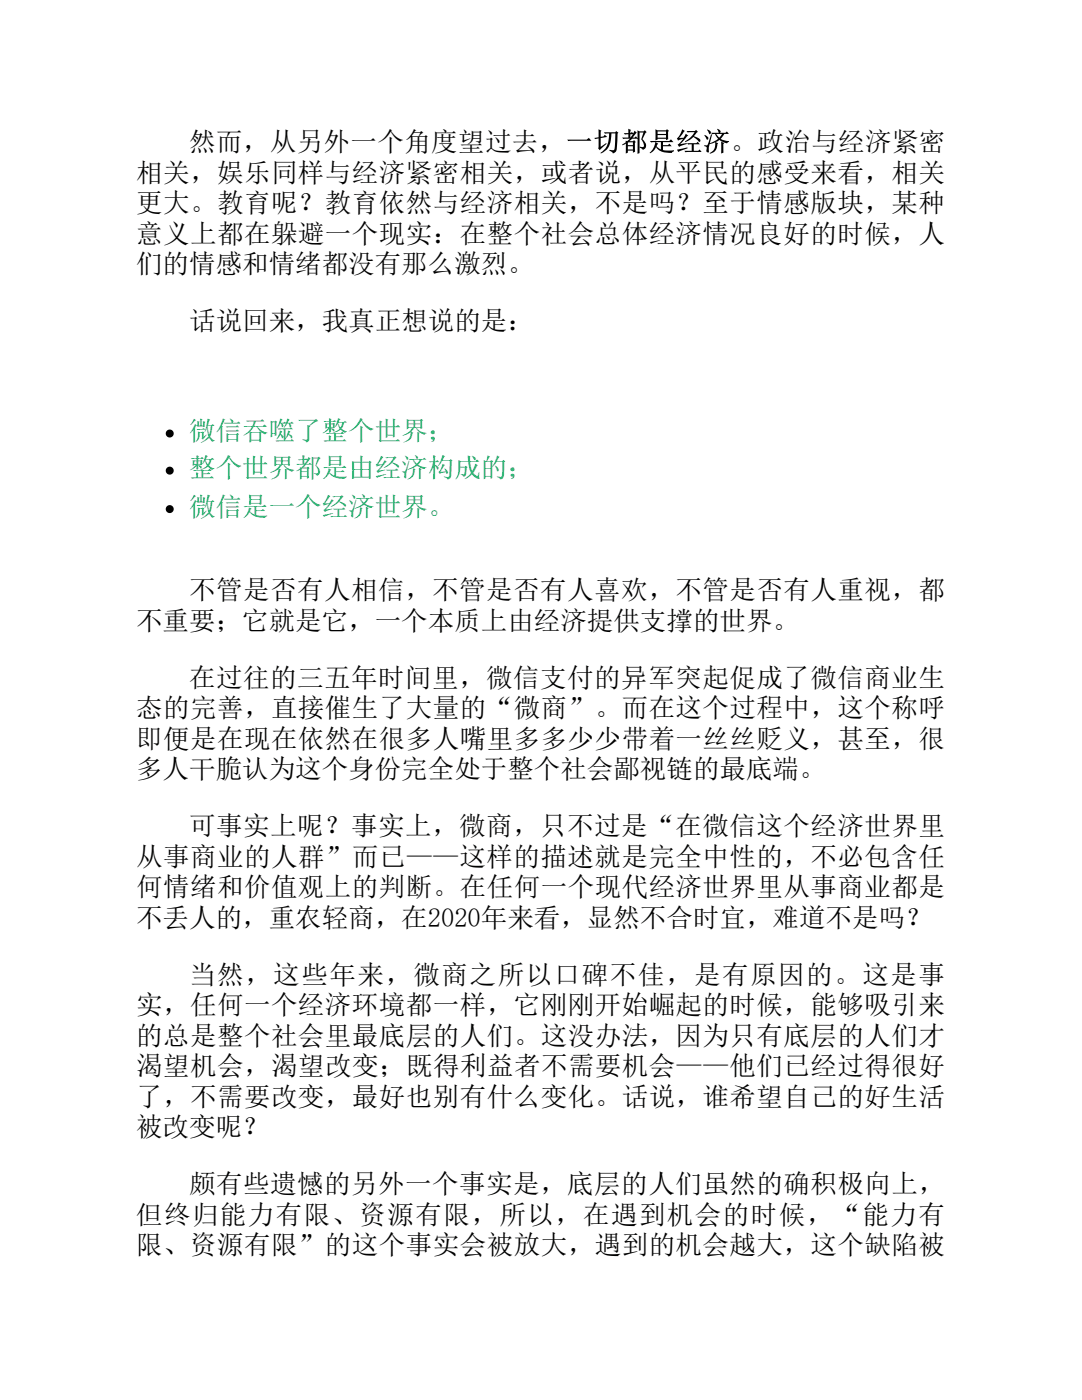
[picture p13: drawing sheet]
<svg xmlns="http://www.w3.org/2000/svg" width="216mm" height="279mm" viewBox="0 0 216 279" stroke-linecap="round" stroke-linejoin="round" font-family="sans-serif">
<defs><g id="words">
<g font-size="5.3">
<text x="37.7" y="30.2">然而，从另外一个角度望过去，一切都是经济。政治与经济紧密</text>
<text x="27.2" y="36.2">相关，娱乐同样与经济紧密相关，或者说，从平民的感受来看，相关</text>
<text x="27.2" y="42.3">更大。教育呢？教育依然与经济相关，不是吗？至于情感版块，某种</text>
<text x="27.2" y="48.4">意义上都在躲避一个现实：在整个社会总体经济情况良好的时候，人</text>
<text x="27.2" y="54.5">们的情感和情绪都没有那么激烈。</text>
<text x="37.7" y="65.9">话说回来，我真正想说的是：</text>
<text x="37.7" y="119.6">不管是否有人相信，不管是否有人喜欢，不管是否有人重视，都</text>
<text x="27.2" y="125.7">不重要；它就是它，一个本质上由经济提供支撑的世界。</text>
<text x="37.7" y="137.1">在过往的三五年时间里，微信支付的异军突起促成了微信商业生</text>
<text x="27.2" y="143.1">态的完善，直接催生了大量的“微商”。而在这个过程中，这个称呼</text>
<text x="27.2" y="149.2">即便是在现在依然在很多人嘴里多多少少带着一丝丝贬义，甚至，很</text>
<text x="27.2" y="155.3">多人干脆认为这个身份完全处于整个社会鄙视链的最底端。</text>
<text x="37.7" y="166.7">可事实上呢？事实上，微商，只不过是“在微信这个经济世界里</text>
<text x="27.2" y="172.8">从事商业的人群”而已——这样的描述就是完全中性的，不必包含任</text>
<text x="27.2" y="178.9">何情绪和价值观上的判断。在任何一个现代经济世界里从事商业都是</text>
<text x="27.2" y="184.9">不丢人的，重农轻商，在2020年来看，显然不合时宜，难道不是吗？</text>
<text x="37.7" y="196.3">当然，这些年来，微商之所以口碑不佳，是有原因的。这是事</text>
<text x="27.2" y="202.4">实，任何一个经济环境都一样，它刚刚开始崛起的时候，能够吸引来</text>
<text x="27.2" y="208.5">的总是整个社会里最底层的人们。这没办法，因为只有底层的人们才</text>
<text x="27.2" y="214.6">渴望机会，渴望改变；既得利益者不需要机会——他们已经过得很好</text>
<text x="27.2" y="220.7">了，不需要改变，最好也别有什么变化。话说，谁希望自己的好生活</text>
<text x="27.2" y="226.7">被改变呢？</text>
<text x="37.7" y="238.1">颇有些遗憾的另外一个事实是，底层的人们虽然的确积极向上，</text>
<text x="27.2" y="244.2">但终归能力有限、资源有限，所以，在遇到机会的时候，“能力有</text>
<text x="27.2" y="250.3">限、资源有限”的这个事实会被放大，遇到的机会越大，这个缺陷被</text>
</g>
<g font-size="5.3" fill="#0aa85e">
<text x="37.7" y="87.8">微信吞噬了整个世界；</text>
<text x="37.7" y="95.3">整个世界都是由经济构成的；</text>
<text x="37.7" y="102.9">微信是一个经济世界。</text>
</g>
</g></defs>
<g fill="#000">
<circle cx="33.9" cy="86.5" r=".79"/>
<circle cx="33.9" cy="93.9" r=".79"/>
<circle cx="33.9" cy="101.6" r=".79"/>
</g>
<use href="#words"/>
</svg>
